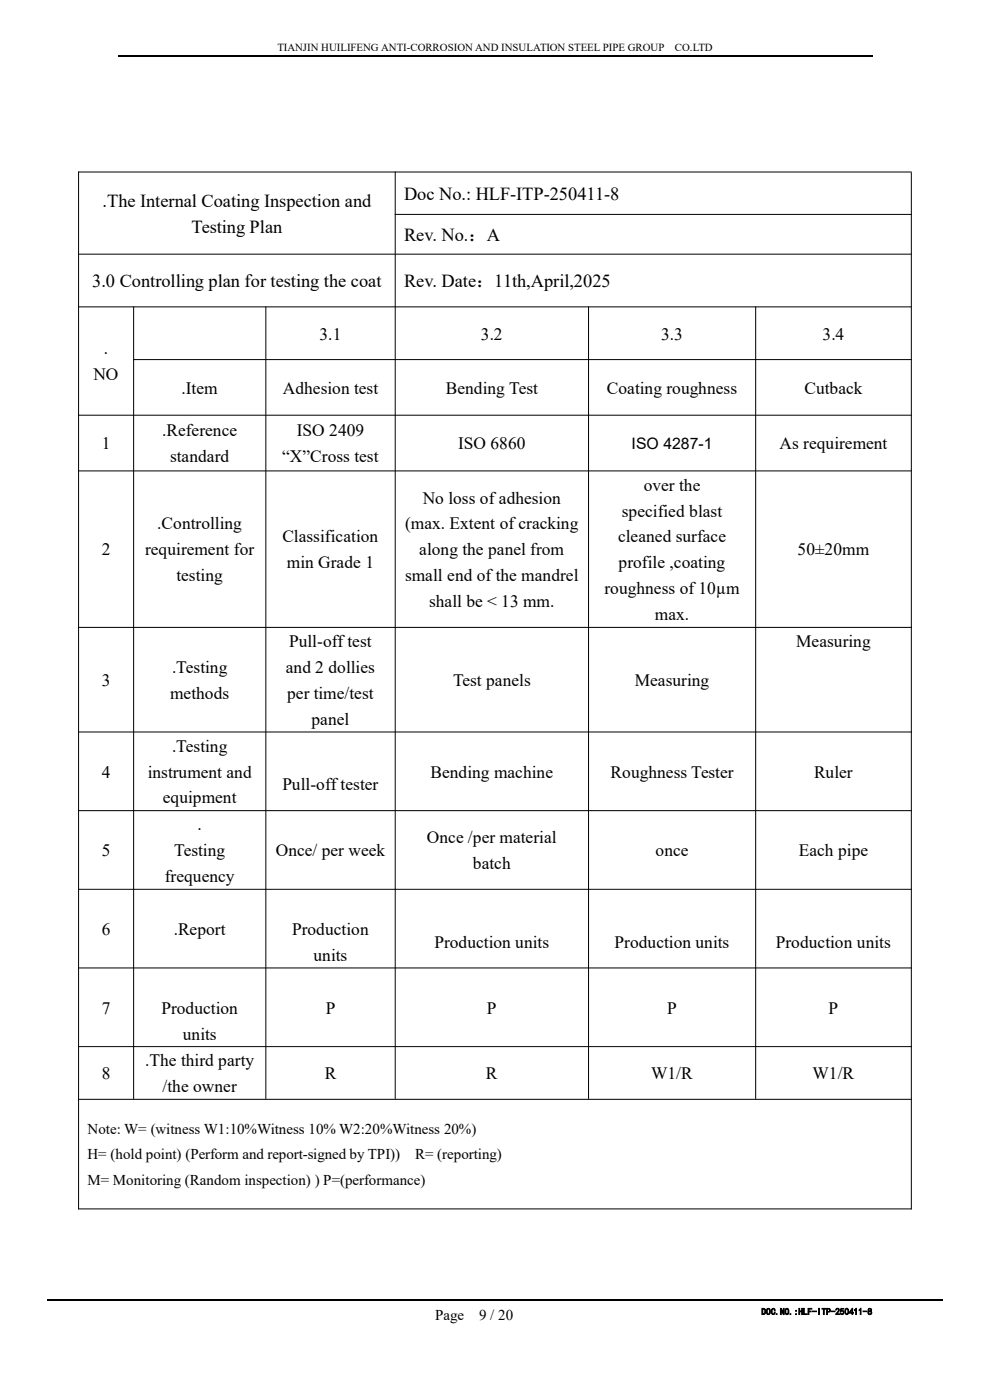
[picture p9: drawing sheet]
<svg xmlns="http://www.w3.org/2000/svg" width="210mm" height="297mm" viewBox="0 0 210 297" stroke-linecap="round" stroke-linejoin="round" font-family="sans-serif">
<defs><g id="words">
<g font-size="3.9">
<text x="21.8" y="43.8">.The Internal Coating Inspection and</text>
<text x="85.7" y="42.4">Doc No.: HLF-ITP-250411-8</text>
<text x="40.6" y="49.3">Testing Plan</text>
<text x="85.7" y="51.1">Rev. No.：A</text>
<text x="19.6" y="60.9">3.0 Controlling plan for testing the coat</text>
<text x="85.7" y="60.9">Rev. Date：11th,April,2025</text>
</g>
<g font-size="3.7">
<text x="22" y="75.2">.</text>
<text x="67.8" y="72">3.1</text>
<text x="102" y="72">3.2</text>
<text x="140.2" y="72">3.3</text>
<text x="174.5" y="72">3.4</text>
<text x="19.8" y="80.7">NO</text>
<text x="38.5" y="83.5">.Item</text>
<text x="60" y="83.5">Adhesion test</text>
<text x="94.6" y="83.5">Bending Test</text>
<text x="128.7" y="83.5">Coating roughness</text>
<text x="170.6" y="83.5">Cutback</text>
<text x="21.6" y="95.3">1</text>
<text x="34.4" y="92.6">.Reference</text>
<text x="62.9" y="92.6">ISO 2409</text>
<text x="97.2" y="95.3">ISO 6860</text>
<text x="165.4" y="95.3">As requirement</text>
<text x="36.1" y="98.1">standard</text>
<text x="59.9" y="98.1">“X”Cross test</text>
<text x="89.7" y="106.8">No loss ofadhesion</text>
<text x="136.6" y="104.1">over the</text>
<text x="33.4" y="112.3">.Controlling</text>
<text x="85.9" y="112.3">(max. Extent ofcracking</text>
<text x="131.9" y="109.6">specified blast</text>
<text x="21.6" y="117.8">2</text>
<text x="30.8" y="117.8">requirement for</text>
<text x="59.9" y="115.1">Classification</text>
<text x="88.9" y="117.8">along the panel from</text>
<text x="131.1" y="115.1">cleaned surface</text>
<text x="169.2" y="117.8">50±20mm</text>
<text x="37.4" y="123.3">testing</text>
<text x="60.8" y="120.6">min Grade 1</text>
<text x="85.9" y="123.3">small end ofthe mandrel</text>
<text x="131.2" y="120.6">profile ,coating</text>
<text x="91" y="128.8">shall be &lt; 13 mm.</text>
<text x="128.2" y="126.1">roughness of10µm</text>
<text x="138.9" y="131.6">max.</text>
<text x="61.3" y="137.3">Pull-offtest</text>
<text x="168.9" y="137.3">Measuring</text>
<text x="36.5" y="142.8">.Testing</text>
<text x="60.6" y="142.8">and 2 dollies</text>
<text x="21.6" y="145.5">3</text>
<text x="36.1" y="148.3">methods</text>
<text x="60.9" y="148.3">per time/test</text>
<text x="96.1" y="145.5">Test panels</text>
<text x="134.7" y="145.5">Measuring</text>
<text x="66.1" y="153.8">panel</text>
<text x="36.5" y="159.4">.Testing</text>
<text x="21.6" y="164.9">4</text>
<text x="31.3" y="164.9">instrument and</text>
<text x="59.9" y="167.7">Pull-offtester</text>
<text x="91.3" y="164.9">Bending machine</text>
<text x="129.5" y="164.9">Roughness Tester</text>
<text x="172.7" y="164.9">Ruler</text>
<text x="34.5" y="170.5">equipment</text>
<text x="41.9" y="176.1">.</text>
<text x="90.6" y="178.9">Once /per material</text>
<text x="21.6" y="181.6">5</text>
<text x="36.9" y="181.6">Testing</text>
<text x="58.5" y="181.6">Once/ per week</text>
<text x="100.3" y="184.4">batch</text>
<text x="139.1" y="181.6">once</text>
<text x="169.5" y="181.6">Each pipe</text>
<text x="35" y="187.1">frequency</text>
<text x="21.6" y="198.3">6</text>
<text x="36.9" y="198.3">.Report</text>
<text x="62" y="198.3">Production</text>
<text x="66.5" y="203.9">units</text>
<text x="92.2" y="201.1">Production units</text>
<text x="130.4" y="201.1">Production units</text>
<text x="164.6" y="201.1">Production units</text>
<text x="21.6" y="215">7</text>
<text x="34.2" y="215">Production</text>
<text x="69.1" y="215">P</text>
<text x="103.3" y="215">P</text>
<text x="141.5" y="215">P</text>
<text x="175.8" y="215">P</text>
<text x="38.8" y="220.5">units</text>
<text x="30.8" y="226.2">.The third party</text>
<text x="21.6" y="229">8</text>
<text x="34.5" y="231.7">/the owner</text>
<text x="68.9" y="229">R</text>
<text x="103.1" y="229">R</text>
<text x="138.1" y="229">W1/R</text>
<text x="172.4" y="229">W1/R</text>
</g>
<text font-size="3.4" x="134" y="95.2">ISO 4287-1</text>
<g font-size="3.2">
<text x="18.6" y="240.5">Note: W= (witness W1:10%Witness 10% W2:20%Witness 20%)</text>
<text x="18.6" y="246">H= (hold point) (Perform and report-signed by TPI))</text>
<text x="88.1" y="246">R= (reporting)</text>
<text x="18.6" y="251.5">M= Monitoring (Random inspection) ) P=(performance)</text>
<text x="92.3" y="280">Page</text>
<text x="101.6" y="280">9 / 20</text>
</g>
<g font-size="2.3">
<text x="58.8" y="10.9">TIANJIN HUILIFENG ANTI-CORROSION AND INSULATION STEEL PIPE GROUP</text>
<text x="143.2" y="10.9">CO.LTD</text>
</g>
<text font-size="1.9" x="161.5" y="278.9">DOC.NO.:HLF-ITP-250411-8</text>
</g></defs>
<path d="M25 11.8h160M10 275.7h190" fill="none" stroke="#000" stroke-width=".25"/>
<g fill="none" stroke="#000" stroke-width=".21">
<path d="M16.6 36.5h176.8M16.7 36.4v220.2M83.8 36.4v196.7M193.3 36.6v220M16.6 53.9h176.8M83.8 45.5h109.6M16.6 65.1h176.8M28.3 76.3h165.1M28.3 65v168.1M56.4 65v168.1M124.8 65v168.1M160.3 65v168.1"/>
<path d="M16.6 88.1h176.8M16.6 99.9h176.8M16.6 133.1h176.8M16.6 155.3h176.8M16.6 172h176.8M16.6 188.7h176.8M16.6 205.3h176.8M16.6 222h176.8M16.6 233.2h176.8M16.6 256.5h176.8"/>
</g>
<use href="#words"/>
</svg>
